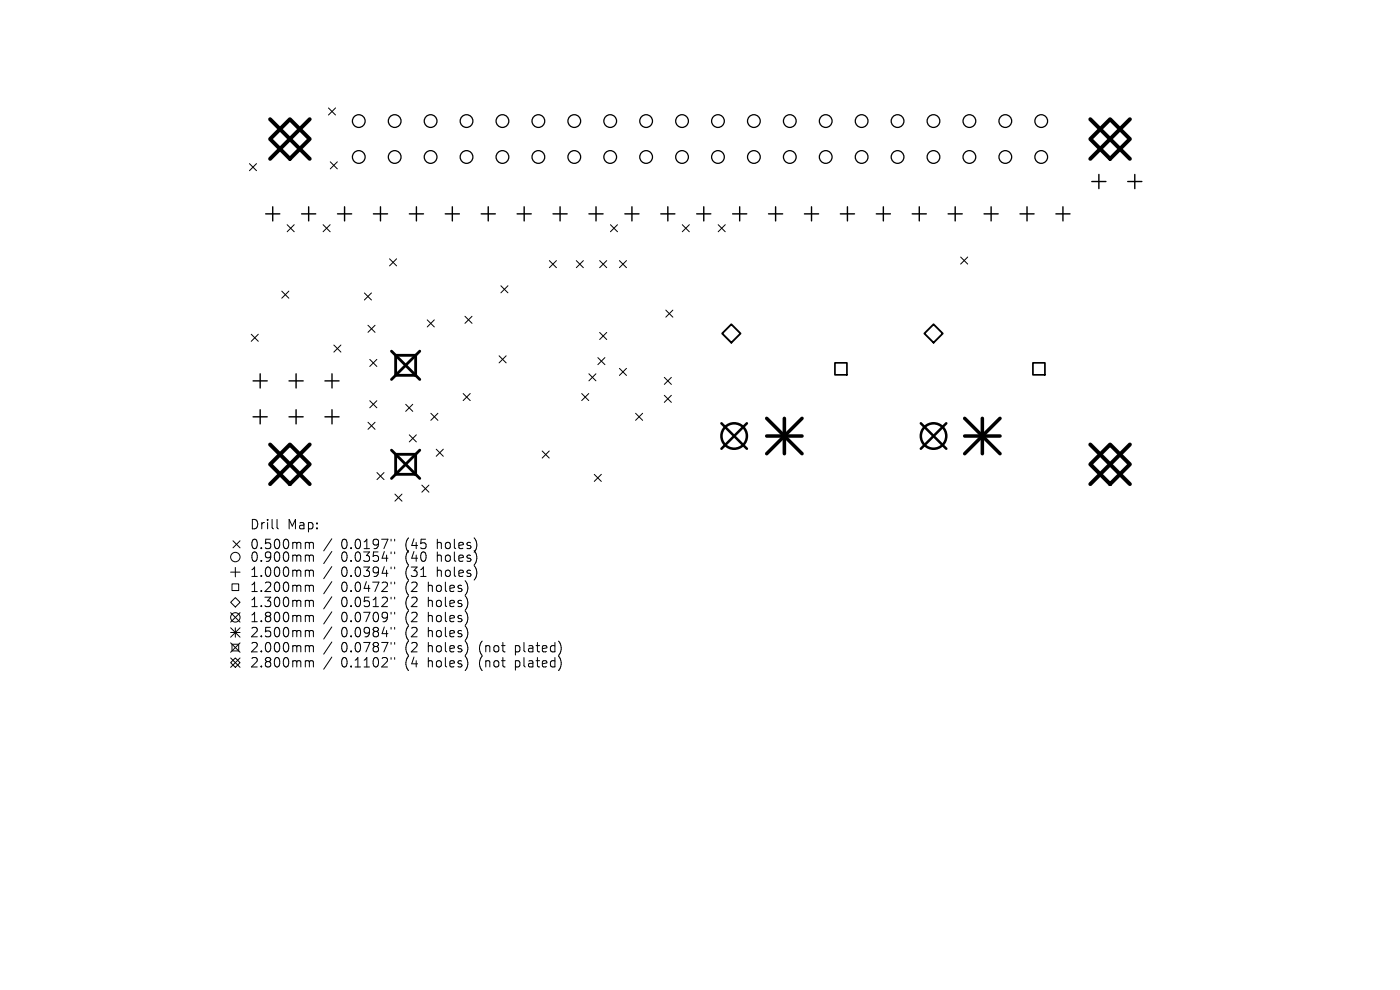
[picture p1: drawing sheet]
<svg xmlns="http://www.w3.org/2000/svg" width="297mm" height="210mm" viewBox="0 0 297 210" stroke-linecap="round" stroke-linejoin="round" font-family="sans-serif">
<defs><g id="words">
<g font-size="2.8">
<text x="52.9" y="112.6">Drill</text>
<text x="60.9" y="112.6">Map:</text>
<text x="52.9" y="116.8">0.500mm</text>
<text x="52.9" y="119.5">0.900mm</text>
<text x="72.4" y="116.8">0.0197&quot;</text>
<text x="72.4" y="119.5">0.0354&quot;</text>
<text x="86.1" y="116.8">(45</text>
<text x="86.1" y="119.5">(40</text>
<text x="93" y="116.8">holes)</text>
<text x="93" y="119.5">holes)</text>
<text x="52.9" y="122.7">1.000mm</text>
<text x="52.9" y="125.9">1.200mm</text>
<text x="72.4" y="122.7">0.0394&quot;</text>
<text x="72.4" y="125.9">0.0472&quot;</text>
<text x="86.1" y="122.7">(31</text>
<text x="86.1" y="125.9">(2</text>
<text x="91.1" y="125.9">holes)</text>
<text x="93" y="122.7">holes)</text>
<text x="52.9" y="129.1">1.300mm</text>
<text x="72.4" y="129.1">0.0512&quot;</text>
<text x="86.1" y="129.1">(2</text>
<text x="91.1" y="129.1">holes)</text>
<text x="52.9" y="132.3">1.800mm</text>
<text x="52.9" y="135.5">2.500mm</text>
<text x="72.4" y="132.3">0.0709&quot;</text>
<text x="72.4" y="135.5">0.0984&quot;</text>
<text x="86.1" y="132.3">(2</text>
<text x="86.1" y="135.5">(2</text>
<text x="91.1" y="132.3">holes)</text>
<text x="91.1" y="135.5">holes)</text>
<text x="52.9" y="138.7">2.000mm</text>
<text x="52.9" y="141.9">2.800mm</text>
<text x="72.4" y="138.7">0.0787&quot;</text>
<text x="72.4" y="141.9">0.1102&quot;</text>
<text x="86.1" y="138.7">(2</text>
<text x="86.1" y="141.9">(4</text>
<text x="91.1" y="138.7">holes)</text>
<text x="91.1" y="141.9">holes)</text>
<text x="102.1" y="138.7">(not</text>
<text x="102.1" y="141.9">(not</text>
<text x="109.9" y="138.7">plated)</text>
<text x="109.9" y="141.9">plated)</text>
</g>
</g></defs>
<g fill="none" stroke="#000" stroke-width=".21">
<path d="M52.9 34.7l1.5 1.5M54.4 34.7l-1.5 1.5M69.7 22.9l1.5 1.5M70.1 34.3l1.5 1.5M71.2 22.9l-1.5 1.5M71.6 34.3l-1.5 1.5M60.9 47.7l1.5 1.5M62.4 47.7l-1.5 1.5M68.5 47.7l1.5 1.5M70 47.7l-1.5 1.5M82.6 54.9l1.5 1.5M84.1 54.9l-1.5 1.5"/>
<path d="M116.5 55.3l1.5 1.5M118 55.3l-1.5 1.5M122.3 55.3l1.5 1.5M123.8 55.3l-1.5 1.5M127.2 55.3l1.5 1.5M128.7 55.3l-1.5 1.5M129.5 47.7l1.5 1.5M131 47.7l-1.5 1.5M131.4 55.3l1.5 1.5M132.9 55.3l-1.5 1.5M144.7 47.7l1.5 1.5M146.2 47.7l-1.5 1.5"/>
<path d="M152.4 47.7l1.5 1.5M153.9 47.7l-1.5 1.5M203.8 54.5l1.5 1.5M205.3 54.5l-1.5 1.5M53.3 70.9l1.5 1.5M54.8 70.9l-1.5 1.5M59.8 61.8l1.5 1.5M61.3 61.8l-1.5 1.5M70.8 73.2l1.5 1.5M72.3 73.2l-1.5 1.5M77.3 62.1l1.5 1.5M78.1 69l1.5 1.5"/>
<path d="M78.4 76.2l1.5 1.5M78.8 62.1l-1.5 1.5M79.6 69l-1.5 1.5M79.9 76.2l-1.5 1.5M90.6 67.9l1.5 1.5M92.1 67.9l-1.5 1.5M98.6 67.1l1.5 1.5M100.1 67.1l-1.5 1.5M105.9 75.5l1.5 1.5M106.3 60.6l1.5 1.5M107.4 75.5l-1.5 1.5M107.8 60.6l-1.5 1.5"/>
<path d="M124.9 79.3l1.5 1.5M126.4 79.3l-1.5 1.5M126.8 75.9l1.5 1.5M127.2 70.5l1.5 1.5M128.3 75.9l-1.5 1.5M128.7 70.5l-1.5 1.5M131.4 78.1l1.5 1.5M132.9 78.1l-1.5 1.5M141.2 65.8l1.5 1.5M142.7 65.8l-1.5 1.5M78.1 89.6l1.5 1.5M78.4 85l1.5 1.5"/>
<path d="M79.6 89.6l-1.5 1.5M79.9 85l-1.5 1.5M86.1 85.8l1.5 1.5M86.8 92.2l1.5 1.5M87.6 85.8l-1.5 1.5M88.3 92.2l-1.5 1.5M91.4 87.7l1.5 1.5M92.5 95.3l1.5 1.5M92.9 87.7l-1.5 1.5M94 95.3l-1.5 1.5M98.3 83.5l1.5 1.5M99.8 83.5l-1.5 1.5"/>
<path d="M115 95.7l1.5 1.5M116.5 95.7l-1.5 1.5M123.4 83.5l1.5 1.5M124.9 83.5l-1.5 1.5M134.8 87.7l1.5 1.5M136.3 87.7l-1.5 1.5M140.9 80l1.5 1.5M140.9 83.9l1.5 1.5M142.4 80l-1.5 1.5M142.4 83.9l-1.5 1.5M49.4 114.7l1.5 1.5M50.9 114.7l-1.5 1.5"/>
<path d="M58.8 110.2v1.7l.3 .3M65.1 115l.4 .1 .1 .2M65.1 117.7l.4 .1 .1 .2M65.6 115.3l.3-.3 .5 .1 .1 1.3M65.6 115.3v1.1M65.6 118v1.1M65.6 118l.3-.3 .5 .1 .1 1.3M70.4 114.3l-1.7 2.6M70.4 117l-1.7 2.6M80 100.2l1.5 1.5M81.5 100.2l-1.5 1.5M83 114.4v.4"/>
<path d="M83 117.1v.4M83.7 114.4v.4M83.7 117.1v.4M83.8 104.8l1.5 1.5M85.3 104.8l-1.5 1.5M89.5 102.9l1.5 1.5M91 102.9l-1.5 1.5M126.1 100.6l1.5 1.5M127.6 100.6l-1.5 1.5M48.9 127.8l1-1 1 1-1 1zM48.9 121.4h2M48.9 130l2 2"/>
<path d="M48.9 133.2l2 2M48.9 134.2h2M48.9 136.4l2 2M48.9 139.6l2 2M49.2 123.9h1.4v1.4h-1.4zM49.2 136.7h1.4v1.4h-1.4zM49.9 120.4v2M49.9 133.2v2M50.9 130l-2 2M50.9 133.2l-2 2M50.9 136.4l-2 2M50.9 139.6l-2 2"/>
<path d="M65.1 120.9l.4 .1 .1 .2M65.1 124.1l.4 .1 .1 .2M65.1 127.3l.4 .1 .1 .2M65.1 130.5l.4 .1 .1 .2M65.1 133.7l.4 .1 .1 .2M65.1 136.9l.4 .1 .1 .2M65.6 121.2v1.1M65.6 124.4v1.1M65.6 127.6v1.1M65.6 130.8v1.1M65.6 134v1.1M65.6 137.2v1.1"/>
<path d="M65.6 121.2l.3-.3 .5 .1 .1 1.3M65.6 124.4l.3-.3 .5 .1 .1 1.3M65.6 127.6l.3-.3 .5 .1 .1 1.3M65.6 130.8l.3-.3 .5 .1 .1 1.3M65.6 134l.3-.3 .5 .1 .1 1.3M65.6 137.2l.3-.3 .5 .1 .1 1.3M70.4 120.2l-1.7 2.6M70.4 123.4l-1.7 2.6M70.4 126.6l-1.7 2.6M70.4 129.8l-1.7 2.6M70.4 133l-1.7 2.6M70.4 136.2l-1.7 2.6"/>
<path d="M70.4 139.4l-1.7 2.6M83 120.3v.4M83 123.5v.4M83 126.7v.4M83 129.9v.4M83 133.1v.4M83 136.3v.4M83 139.5v.4M83.7 120.3v.4M83.7 123.5v.4M83.7 126.7v.4M83.7 129.9v.4"/>
<path d="M83.7 133.1v.4M83.7 136.3v.4M83.7 139.5v.4M48.9 140.6l1-1 1 1-1 1zM65.1 140.1l.4 .1 .1 .2M65.6 140.4v1.1M65.6 140.4l.3-.3 .5 .1 .1 1.3"/>
<circle cx="49.9" cy="118.2" r="1"/>
<circle cx="49.9" cy="131" r="1"/>
</g>
<g fill="none" stroke="#000" stroke-width=".27">
<circle cx="76.1" cy="33.3" r="1.35"/>
<circle cx="76.1" cy="25.7" r="1.35"/>
<circle cx="83.7" cy="25.7" r="1.35"/>
<circle cx="83.7" cy="33.3" r="1.35"/>
<circle cx="91.4" cy="33.3" r="1.35"/>
<circle cx="91.4" cy="25.7" r="1.35"/>
<circle cx="99" cy="25.7" r="1.35"/>
<circle cx="99" cy="33.3" r="1.35"/>
<circle cx="106.6" cy="33.3" r="1.35"/>
<circle cx="106.6" cy="25.7" r="1.35"/>
<circle cx="114.2" cy="33.3" r="1.35"/>
<circle cx="114.2" cy="25.7" r="1.35"/>
<circle cx="121.8" cy="33.3" r="1.35"/>
<circle cx="121.8" cy="25.7" r="1.35"/>
<circle cx="129.5" cy="25.7" r="1.35"/>
<circle cx="129.5" cy="33.3" r="1.35"/>
<circle cx="137.1" cy="25.7" r="1.35"/>
<circle cx="137.1" cy="33.3" r="1.35"/>
<circle cx="144.7" cy="25.7" r="1.35"/>
<circle cx="144.7" cy="33.3" r="1.35"/>
<circle cx="152.3" cy="33.3" r="1.35"/>
<circle cx="152.3" cy="25.7" r="1.35"/>
<circle cx="159.9" cy="25.7" r="1.35"/>
<circle cx="159.9" cy="33.3" r="1.35"/>
<circle cx="167.6" cy="25.7" r="1.35"/>
<circle cx="167.6" cy="33.3" r="1.35"/>
<circle cx="175.2" cy="25.7" r="1.35"/>
<circle cx="175.2" cy="33.3" r="1.35"/>
<circle cx="182.8" cy="33.3" r="1.35"/>
<circle cx="182.8" cy="25.7" r="1.35"/>
<circle cx="190.4" cy="33.3" r="1.35"/>
<circle cx="190.4" cy="25.7" r="1.35"/>
<circle cx="198" cy="33.3" r="1.35"/>
<circle cx="198" cy="25.7" r="1.35"/>
<circle cx="205.7" cy="33.3" r="1.35"/>
<circle cx="205.7" cy="25.7" r="1.35"/>
<circle cx="213.3" cy="33.3" r="1.35"/>
<circle cx="213.3" cy="25.7" r="1.35"/>
<circle cx="220.9" cy="33.3" r="1.35"/>
<circle cx="220.9" cy="25.7" r="1.35"/>
</g>
<g fill="none" stroke="#000" stroke-width=".3">
<path d="M231.6 38.5h3M233.1 37v3M239.2 38.5h3M240.7 37v3M56.4 45.4h3M57.9 43.9v3M64 45.4h3M65.5 43.9v3M71.6 45.4h3M73.1 43.9v3M79.2 45.4h3M80.7 43.9v3"/>
<path d="M86.8 45.4h3M88.3 43.9v3M94.5 45.4h3M96 43.9v3M102.1 45.4h3M103.6 43.9v3M109.7 45.4h3M111.2 43.9v3M117.3 45.4h3M118.8 43.9v3M124.9 45.4h3M126.4 43.9v3"/>
<path d="M132.6 45.4h3M134.1 43.9v3M140.2 45.4h3M141.7 43.9v3M147.8 45.4h3M149.3 43.9v3M155.4 45.4h3M156.9 43.9v3M163 45.4h3M164.5 43.9v3M170.7 45.4h3M172.2 43.9v3"/>
<path d="M178.3 45.4h3M179.8 43.9v3M185.9 45.4h3M187.4 43.9v3M193.5 45.4h3M195 43.9v3M201.1 45.4h3M202.6 43.9v3M208.8 45.4h3M210.3 43.9v3M216.4 45.4h3M217.9 43.9v3"/>
<path d="M224 45.4h3M225.5 43.9v3M55.2 79.3v3M62.8 79.3v3M70.4 79.3v3M53.7 80.8h3M53.7 88.4h3M55.2 86.9v3M61.3 80.8h3M61.3 88.4h3M62.8 86.9v3M68.9 80.8h3"/>
<path d="M68.9 88.4h3M70.4 86.9v3"/>
</g>
<path d="M177.1 77h2.6v2.5h-2.6zM219.1 77h2.6v2.5h-2.6z" fill="none" stroke="#000" stroke-width=".36"/>
<path d="M155.1 68.8l2 1.9-2 2-1.9-2zM196.1 70.7l1.9-1.9 2 1.9-2 2z" fill="none" stroke="#000" stroke-width=".39"/>
<g fill="none" stroke="#000" stroke-width=".54">
<path d="M153 89.8l5.4 5.4M158.4 89.8l-5.4 5.4M195.3 89.8l5.4 5.4M200.7 89.8l-5.4 5.4"/>
<circle cx="155.7" cy="92.5" r="2.7"/>
<circle cx="198" cy="92.5" r="2.7"/>
</g>
<path d="M162.6 88.7l7.5 7.5M162.6 92.5h7.5M166.4 88.7v7.5M170.1 88.7l-7.5 7.5M204.6 92.5h7.5M204.6 88.7l7.5 7.5M208.4 88.7v7.5M212.1 88.7l-7.5 7.5" fill="none" stroke="#000" stroke-width=".75"/>
<path d="M83.1 74.5l6 6M83.9 75.4h4.3v4.2h-4.3zM89.1 74.5l-6 6M83.1 95.5l6 6M83.9 96.4h4.3v4.2h-4.3zM89.1 95.5l-6 6" fill="none" stroke="#000" stroke-width=".6"/>
<path d="M57.3 25.3l8.4 8.4M61.5 25.3l4.2 4.2-4.2 4.2-4.2-4.2zM65.7 25.3l-8.4 8.4M231.3 29.5l4.2-4.2 4.2 4.2-4.2 4.2zM231.3 25.3l8.4 8.4M239.7 25.3l-8.4 8.4M57.3 94.3l8.4 8.4M61.5 94.3l4.2 4.2-4.2 4.2-4.2-4.2zM65.7 94.3l-8.4 8.4M231.3 98.5l4.2-4.2 4.2 4.2-4.2 4.2zM231.3 94.3l8.4 8.4M239.7 94.3l-8.4 8.4" fill="none" stroke="#000" stroke-width=".84"/>
<use href="#words"/>
</svg>
